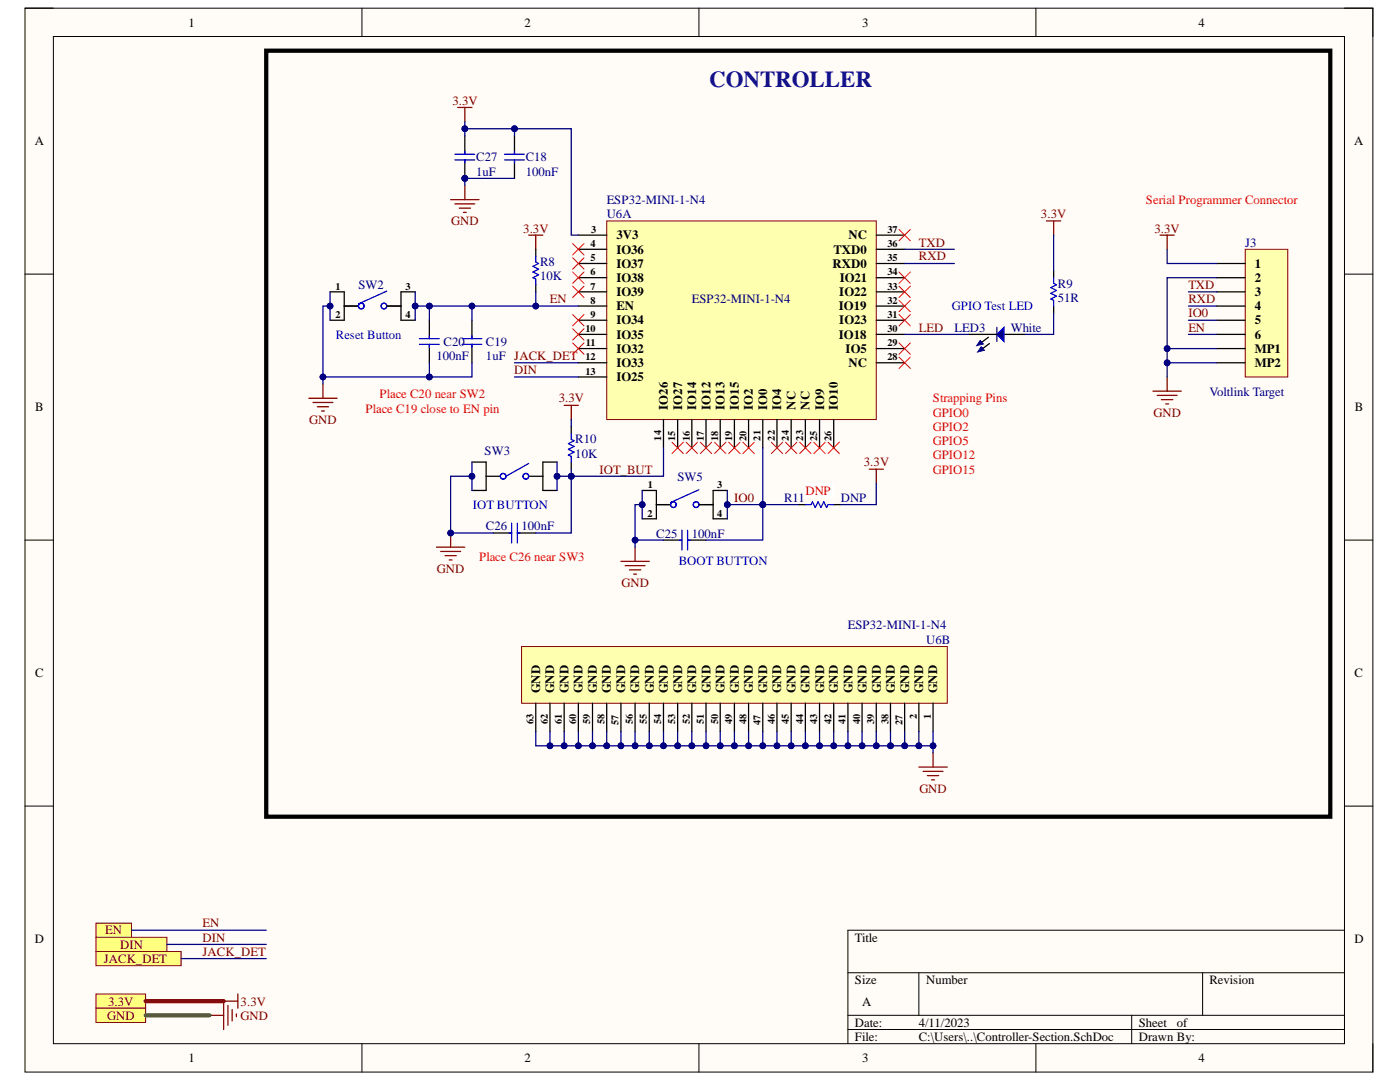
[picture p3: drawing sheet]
<svg xmlns="http://www.w3.org/2000/svg" width="279mm" height="216mm" viewBox="0 0 279 216" stroke-linecap="round" stroke-linejoin="round" font-family="sans-serif">
<defs><g id="words">
<text font-size="4.6" fill="#0b0b8e" x="141.5" y="17.3">CONTROLLER</text>
<g font-size="2.5">
<text x="37.6" y="5.3">1</text>
<text x="104.7" y="5.3">2</text>
<text x="172.1" y="5.3">3</text>
<text x="239.2" y="5.3">4</text>
<text x="6.9" y="29">A</text>
<text x="270.2" y="29">A</text>
<text x="123" y="47.7">3V3</text>
<text x="169.4" y="47.7">NC</text>
<text x="123" y="50.6">IO36</text>
<text x="123" y="53.4">IO37</text>
<text x="166.1" y="53.4">RXD0</text>
<text x="166.3" y="50.6">TXD0</text>
<text x="250.4" y="53.4">1</text>
<text x="123" y="56.3">IO38</text>
<text x="123" y="59.1">IO39</text>
<text x="167.5" y="59.1">IO22</text>
<text x="167.6" y="56.3">IO21</text>
<text x="250.4" y="56.3">2</text>
<text x="250.4" y="59.1">3</text>
<text x="123" y="61.9">EN</text>
<text x="123" y="64.7">IO34</text>
<text x="167.4" y="61.9">IO19</text>
<text x="167.5" y="64.7">IO23</text>
<text x="250.4" y="61.9">4</text>
<text x="250.4" y="64.7">5</text>
<text x="123" y="70.4">IO32</text>
<text x="123" y="67.6">IO35</text>
<text x="167.4" y="67.6">IO18</text>
<text x="168.8" y="70.4">IO5</text>
<text x="250.4" y="67.6">6</text>
<text x="250.4" y="70.4">MP1</text>
<text x="123" y="73.3">IO33</text>
<text x="123" y="76.1">IO25</text>
<text x="169.4" y="73.3">NC</text>
<text x="250.4" y="73.3">MP2</text>
<text x="7" y="82.1">B</text>
<text x="133.3" y="81.7" transform="rotate(-90 133.3 81.7)">IO26</text>
<text x="136.1" y="81.7" transform="rotate(-90 136.1 81.7)">IO27</text>
<text x="138.9" y="81.7" transform="rotate(-90 138.9 81.7)">IO14</text>
<text x="141.8" y="81.7" transform="rotate(-90 141.8 81.7)">IO12</text>
<text x="144.6" y="81.7" transform="rotate(-90 144.6 81.7)">IO13</text>
<text x="147.5" y="81.7" transform="rotate(-90 147.5 81.7)">IO15</text>
<text x="150.2" y="81.7" transform="rotate(-90 150.2 81.7)">IO2</text>
<text x="153.1" y="81.7" transform="rotate(-90 153.1 81.7)">IO0</text>
<text x="155.9" y="81.7" transform="rotate(-90 155.9 81.7)">IO4</text>
<text x="158.8" y="81.7" transform="rotate(-90 158.8 81.7)">NC</text>
<text x="161.6" y="81.7" transform="rotate(-90 161.6 81.7)">NC</text>
<text x="164.4" y="81.7" transform="rotate(-90 164.4 81.7)">IO9</text>
<text x="167.2" y="81.7" transform="rotate(-90 167.2 81.7)">IO10</text>
<text x="270.4" y="82.1">B</text>
<text x="7" y="135.1">C</text>
<text x="270.3" y="135.1">C</text>
<text x="107.8" y="138.4" transform="rotate(-90 107.8 138.4)">GND</text>
<text x="110.6" y="138.4" transform="rotate(-90 110.6 138.4)">GND</text>
<text x="113.5" y="138.4" transform="rotate(-90 113.5 138.4)">GND</text>
<text x="116.3" y="138.4" transform="rotate(-90 116.3 138.4)">GND</text>
<text x="119.1" y="138.4" transform="rotate(-90 119.1 138.4)">GND</text>
<text x="121.9" y="138.4" transform="rotate(-90 121.9 138.4)">GND</text>
<text x="124.8" y="138.4" transform="rotate(-90 124.8 138.4)">GND</text>
<text x="127.6" y="138.4" transform="rotate(-90 127.6 138.4)">GND</text>
<text x="130.5" y="138.4" transform="rotate(-90 130.5 138.4)">GND</text>
<text x="133.3" y="138.4" transform="rotate(-90 133.3 138.4)">GND</text>
<text x="136.1" y="138.4" transform="rotate(-90 136.1 138.4)">GND</text>
<text x="138.9" y="138.4" transform="rotate(-90 138.9 138.4)">GND</text>
<text x="141.8" y="138.4" transform="rotate(-90 141.8 138.4)">GND</text>
<text x="144.6" y="138.4" transform="rotate(-90 144.6 138.4)">GND</text>
<text x="147.5" y="138.4" transform="rotate(-90 147.5 138.4)">GND</text>
<text x="150.2" y="138.4" transform="rotate(-90 150.2 138.4)">GND</text>
<text x="153.1" y="138.4" transform="rotate(-90 153.1 138.4)">GND</text>
<text x="155.9" y="138.4" transform="rotate(-90 155.9 138.4)">GND</text>
<text x="158.8" y="138.4" transform="rotate(-90 158.8 138.4)">GND</text>
<text x="161.6" y="138.4" transform="rotate(-90 161.6 138.4)">GND</text>
<text x="164.4" y="138.4" transform="rotate(-90 164.4 138.4)">GND</text>
<text x="167.2" y="138.4" transform="rotate(-90 167.2 138.4)">GND</text>
<text x="170.1" y="138.4" transform="rotate(-90 170.1 138.4)">GND</text>
<text x="172.9" y="138.4" transform="rotate(-90 172.9 138.4)">GND</text>
<text x="175.8" y="138.4" transform="rotate(-90 175.8 138.4)">GND</text>
<text x="178.6" y="138.4" transform="rotate(-90 178.6 138.4)">GND</text>
<text x="181.4" y="138.4" transform="rotate(-90 181.4 138.4)">GND</text>
<text x="184.2" y="138.4" transform="rotate(-90 184.2 138.4)">GND</text>
<text x="187" y="138.4" transform="rotate(-90 187 138.4)">GND</text>
<text x="6.9" y="188.2">D</text>
<text x="170.6" y="187.9">Title</text>
<text x="270.3" y="188.2">D</text>
<text x="170.6" y="196.3">Size</text>
<text x="184.8" y="196.3">Number</text>
<text x="241.4" y="196.3">Revision</text>
<text x="172.1" y="200.6">A</text>
<text x="170.6" y="204.9">Date:</text>
<text x="170.6" y="207.7">File:</text>
<text x="183.4" y="204.9">4/11/2023</text>
<text x="183.4" y="207.7">C:\Users\..\Controller-Section.SchDoc</text>
<text x="227.3" y="204.9">Sheet</text>
<text x="227.3" y="207.7">Drawn By:</text>
<text x="234.9" y="204.9">of</text>
<text x="37.6" y="212">1</text>
<text x="104.7" y="212">2</text>
<text x="172.1" y="212">3</text>
<text x="239.2" y="212">4</text>
</g>
<g font-size="2.5" fill="#800000">
<text x="90.3" y="20.9">3.3V</text>
<text x="90" y="45">GND</text>
<text x="104.4" y="46.4">3.3V</text>
<text x="207.7" y="43.5">3.3V</text>
<text x="230.4" y="46.4">3.3V</text>
<text x="183.4" y="49.2">TXD</text>
<text x="183.4" y="52">RXD</text>
<text x="237.2" y="57.6">TXD</text>
<text x="109.7" y="60.5">EN</text>
<text x="237.2" y="60.5">RXD</text>
<text x="237.2" y="63.3">IO0</text>
<text x="183.4" y="66.2">LED</text>
<text x="237.2" y="66.2">EN</text>
<text x="102.6" y="74.6">DIN</text>
<text x="111.5" y="80.3">3.3V</text>
<text x="230.2" y="83.2">GND</text>
<text x="61.7" y="84.6">GND</text>
<text x="119.6" y="94.5">IOT_BUT</text>
<text x="172.4" y="93.1">3.3V</text>
<text x="146.5" y="100.2">IO0</text>
<text x="87.2" y="114.3">GND</text>
<text x="124" y="117.1">GND</text>
<text x="183.5" y="158.1">GND</text>
<text x="40.4" y="185">EN</text>
<text x="21" y="186.4">EN</text>
<text x="24" y="189.3">DIN</text>
<text x="40.4" y="190.7">JACK_DET</text>
<text x="40.4" y="187.9">DIN</text>
<text x="20.7" y="192.1">JACK_DET</text>
<text x="21.4" y="203.4">GND</text>
<text x="21.6" y="200.6">3.3V</text>
<text x="48" y="200.6">3.3V</text>
<text x="48" y="203.4">GND</text>
</g>
<g font-size="2.5" fill="#000080">
<text x="95" y="32.2">C27</text>
<text x="95" y="35.1">1uF</text>
<text x="104.9" y="32.2">C18</text>
<text x="104.9" y="35.1">100nF</text>
<text x="121.1" y="40.7">ESP32-MINI-1-N4</text>
<text x="121.1" y="43.5">U6A</text>
<text x="107.8" y="53.2">R8</text>
<text x="248.5" y="49.2">J3</text>
<text x="71.5" y="57.6">SW2</text>
<text x="107.8" y="55.9">10K</text>
<text x="211.1" y="57.4">R9</text>
<text x="138.1" y="60.5">ESP32-MINI-1-N4</text>
<text x="211.1" y="60.3">51R</text>
<text x="87.1" y="71.8">100nF</text>
<text x="88.5" y="69">C20</text>
<text x="97" y="69">C19</text>
<text x="97" y="71.8">1uF JACK_DET</text>
<text x="190.5" y="66.2">LED3</text>
<text x="201.7" y="66.2">White</text>
<text x="241.4" y="78.9">Voltlink Target</text>
<text x="114.8" y="88.5">R10</text>
<text x="96.7" y="90.8">SW3</text>
<text x="114.8" y="91.4">10K</text>
<text x="135.2" y="95.9">SW5</text>
<text x="156.5" y="100.2">R11</text>
<text x="167.8" y="100.2">DNP</text>
<text x="97" y="105.8">C26</text>
<text x="104.1" y="105.8">100nF</text>
<text x="131" y="107.3">C25</text>
<text x="138.1" y="107.3">100nF</text>
<text x="169.2" y="125.6">ESP32-MINI-1-N4</text>
<text x="184.8" y="128.5">U6B</text>
</g>
<g font-size="2.5" fill="#f00">
<text x="228.7" y="40.7">Serial Programmer Connector</text>
<text x="73" y="82.3">Place C19 close to EN pin</text>
<text x="75.8" y="79.4">Place C20 near SW2</text>
<text x="186.2" y="80.3">Strapping Pins</text>
<text x="186.2" y="83.2">GPIO0</text>
<text x="186.2" y="86">GPIO2</text>
<text x="186.2" y="88.8">GPIO5</text>
<text x="186.2" y="91.6">GPIO12</text>
<text x="186.2" y="94.5">GPIO15</text>
<text x="160.7" y="98.7">DNP</text>
<text x="95.6" y="112">Place C26 near SW3</text>
</g>
<g font-size="2.5" fill="#00f">
<text x="190" y="61.9">GPIO Test LED</text>
<text x="67" y="67.6">Reset Button</text>
<text x="94.4" y="101.6">IOT BUTTON</text>
<text x="135.4" y="112.8">BOOT BUTTON</text>
</g>
<g font-size="2">
<text x="117.9" y="46.5">3</text>
<text x="177.1" y="46.5">37</text>
<text x="117.9" y="49.3">4</text>
<text x="117.9" y="52.1">5</text>
<text x="177.1" y="52.1">35</text>
<text x="177.1" y="49.3">36</text>
<text x="67" y="57.8">1</text>
<text x="80.9" y="57.8">3</text>
<text x="117.9" y="54.9">6</text>
<text x="117.9" y="57.8">7</text>
<text x="177.1" y="57.8">33</text>
<text x="177.1" y="54.9">34</text>
<text x="67" y="63.5">2</text>
<text x="80.9" y="63.5">4</text>
<text x="117.9" y="60.6">8</text>
<text x="117.9" y="63.5">9</text>
<text x="177.1" y="63.5">31</text>
<text x="177.1" y="60.6">32</text>
<text x="116.8" y="71.9">12</text>
<text x="116.8" y="66.3">10</text>
<text x="116.9" y="69.1">11</text>
<text x="177.1" y="71.9">28</text>
<text x="177.1" y="69.1">29</text>
<text x="177.1" y="66.3">30</text>
<text x="116.8" y="74.8">13</text>
<text x="132" y="87.9" transform="rotate(-90 132 87.9)">14</text>
<text x="134.8" y="88" transform="rotate(-90 134.8 88)">15</text>
<text x="137.6" y="88" transform="rotate(-90 137.6 88)">16</text>
<text x="140.4" y="88" transform="rotate(-90 140.4 88)">17</text>
<text x="143.3" y="88" transform="rotate(-90 143.3 88)">18</text>
<text x="146.1" y="88" transform="rotate(-90 146.1 88)">19</text>
<text x="149" y="88" transform="rotate(-90 149 88)">20</text>
<text x="151.8" y="87.9" transform="rotate(-90 151.8 87.9)">21</text>
<text x="154.6" y="87.9" transform="rotate(-90 154.6 87.9)">22</text>
<text x="157.4" y="87.9" transform="rotate(-90 157.4 87.9)">24</text>
<text x="160.3" y="87.9" transform="rotate(-90 160.3 87.9)">23</text>
<text x="163.1" y="88" transform="rotate(-90 163.1 88)">25</text>
<text x="166" y="88" transform="rotate(-90 166 88)">26</text>
<text x="129.3" y="97.4">1</text>
<text x="143.1" y="97.4">3</text>
<text x="129.2" y="103.1">2</text>
<text x="143.1" y="103.1">4</text>
<text x="183" y="143.5" transform="rotate(-90 183 143.5)">2</text>
<text x="185.8" y="143.4" transform="rotate(-90 185.8 143.4)">1</text>
<text x="106.4" y="144.5" transform="rotate(-90 106.4 144.5)">63</text>
<text x="109.3" y="144.5" transform="rotate(-90 109.3 144.5)">62</text>
<text x="112.1" y="144.4" transform="rotate(-90 112.1 144.4)">61</text>
<text x="115" y="144.5" transform="rotate(-90 115 144.5)">60</text>
<text x="117.8" y="144.5" transform="rotate(-90 117.8 144.5)">59</text>
<text x="120.7" y="144.5" transform="rotate(-90 120.7 144.5)">58</text>
<text x="123.4" y="144.6" transform="rotate(-90 123.4 144.6)">57</text>
<text x="126.3" y="144.5" transform="rotate(-90 126.3 144.5)">56</text>
<text x="129.1" y="144.5" transform="rotate(-90 129.1 144.5)">55</text>
<text x="132" y="144.5" transform="rotate(-90 132 144.5)">54</text>
<text x="134.8" y="144.5" transform="rotate(-90 134.8 144.5)">53</text>
<text x="137.6" y="144.5" transform="rotate(-90 137.6 144.5)">52</text>
<text x="140.4" y="144.4" transform="rotate(-90 140.4 144.4)">51</text>
<text x="143.3" y="144.5" transform="rotate(-90 143.3 144.5)">50</text>
<text x="146.1" y="144.5" transform="rotate(-90 146.1 144.5)">49</text>
<text x="149" y="144.5" transform="rotate(-90 149 144.5)">48</text>
<text x="151.8" y="144.6" transform="rotate(-90 151.8 144.6)">47</text>
<text x="154.6" y="144.5" transform="rotate(-90 154.6 144.5)">46</text>
<text x="157.4" y="144.5" transform="rotate(-90 157.4 144.5)">45</text>
<text x="160.3" y="144.5" transform="rotate(-90 160.3 144.5)">44</text>
<text x="163.1" y="144.5" transform="rotate(-90 163.1 144.5)">43</text>
<text x="166" y="144.5" transform="rotate(-90 166 144.5)">42</text>
<text x="168.8" y="144.4" transform="rotate(-90 168.8 144.4)">41</text>
<text x="171.6" y="144.5" transform="rotate(-90 171.6 144.5)">40</text>
<text x="174.4" y="144.5" transform="rotate(-90 174.4 144.5)">39</text>
<text x="177.3" y="144.5" transform="rotate(-90 177.3 144.5)">38</text>
<text x="180.1" y="144.6" transform="rotate(-90 180.1 144.6)">27</text>
</g>
</g></defs>
<path d="M5 1.6h269v212.3h-269z" fill-rule="evenodd" fill="#fffcf8"/>
<path d="M5 1.6h269v212.3h-269z" fill="none" stroke="#000" stroke-width=".2"/>
<path d="M10.7 7.3h257.6v201h-257.6z" fill-rule="evenodd" fill="#fffcf8"/>
<g fill="none" stroke="#000" stroke-width=".2">
<path d="M5 1.6h5.7M10.7 7.3h257.6v201h-257.6zM72.2 1.6v5.7M139.5 1.6v5.7M206.7 1.6v5.7M268.3 1.6h5.7v5.7M5 54.7h5.7M268.3 54.7h5.7M5 107.8h5.7M268.3 107.8h5.7M5 160.8h5.7M268.3 160.9h5.7"/>
<path d="M169.2 194.1h99.1M183.4 194.1v8.5M240 194.1v8.5M268.3 185.6h-99.1v22.7M72.2 208.3v5.6M139.5 208.3v5.6M169.2 202.6h99.1M169.2 205.4h99.1M206.7 208.3v5.6M225.9 202.6v5.7M274 208.3v5.6"/>
</g>
<path d="M183.4 153.1h5.6M184.2 153.9h4M185.1 154.8h2.2M185.9 155.6h.6M186.2 150.2v2.9" fill="none" stroke="#800000" stroke-width=".25"/>
<path d="M121.1 44.1h53.8v39.6h-53.8z" fill-rule="evenodd" fill="#ffffb0"/>
<path d="M121.1 44.1h53.8v39.6h-53.8z" fill="none" stroke="#800000" stroke-width=".2"/>
<g fill="none" stroke="#000" stroke-width=".25">
<path d="M115.4 46.9h5.7M115.4 49.7h5.7M115.4 58.2h5.7M115.4 52.6h5.7M115.4 55.4h5.7M174.9 46.9h5.6M174.9 49.7h5.6M174.9 58.2h5.6M174.9 55.4h5.6M174.9 52.6h5.6M115.4 61.1h5.7M115.4 63.9h5.7"/>
<path d="M115.4 69.6h5.7M115.4 72.4h5.7M115.4 75.2h5.7M115.4 66.7h5.7M174.9 61.1h5.6M174.9 63.9h5.6M174.9 69.6h5.6M174.9 72.4h5.6M174.9 66.7h5.6M132.4 83.7v5.7M135.2 83.7v5.7M138.1 83.7v5.7"/>
<path d="M140.9 83.7v5.7M143.7 83.7v5.7M146.6 83.7v5.7M149.4 83.7v5.7M152.2 83.7v5.7M155.1 83.7v5.7M157.9 83.7v5.7M160.7 83.7v5.7M163.6 83.7v5.7M166.4 83.7v5.7"/>
</g>
<path d="M104.1 129h84.9v11.3h-84.9z" fill-rule="evenodd" fill="#ffffb0"/>
<path d="M104.1 129h84.9v11.3h-84.9z" fill="none" stroke="#800000" stroke-width=".2"/>
<g fill="none" stroke="#000" stroke-width=".25">
<path d="M106.9 140.3v5.7M109.8 140.3v5.7M112.6 140.3v5.7M115.4 140.3v5.7M118.2 140.3v5.7M121.1 140.3v5.7M123.9 140.3v5.7M126.7 140.3v5.7M129.6 140.3v5.7M132.4 140.3v5.7M135.2 140.3v5.7M138.1 140.3v5.7"/>
<path d="M140.9 140.3v5.7M143.7 140.3v5.7M146.6 140.3v5.7M149.4 140.3v5.7M152.2 140.3v5.7M155.1 140.3v5.7M157.9 140.3v5.7M160.7 140.3v5.7M163.6 140.3v5.7M166.4 140.3v5.7M169.2 140.3v5.7M172 140.3v5.7"/>
<path d="M174.9 140.3v5.7M177.7 140.3v5.7M180.5 140.3v5.7M183.4 140.3v5.7M186.2 140.3v5.7"/>
</g>
<path d="M44.6 199.8h2.9M47.5 198.3v2.9" fill="none" stroke="#800000" stroke-width=".25"/>
<path d="M19.2 198.3h9.9v2.9h-9.9z" fill-rule="evenodd" fill="#ffff80"/>
<path d="M19.2 198.3h9.9v2.9h-9.9z" fill="none" stroke="#800000" stroke-width=".2"/>
<path d="M44.6 199.8v5.6M41.8 202.6h2.8M45.5 200.6v4M46.3 201.5v2.2M47.2 202.3v.6" fill="none" stroke="#800000" stroke-width=".25"/>
<path d="M19.2 201.2h9.9v2.8h-9.9z" fill-rule="evenodd" fill="#ffff80"/>
<path d="M19.2 201.2h9.9v2.8h-9.9z" fill="none" stroke="#800000" stroke-width=".2"/>
<path d="M89.9 39.8h5.7M91.4 21.4h2.8M92.8 21.4v2.9M92.8 37v2.8M90.8 40.7h3.9M91.6 41.5h2.3M92.5 42.4h.6M231.5 46.9h2.8M232.9 46.9v2.8" fill="none" stroke="#800000" stroke-width=".25"/>
<path d="M102.7 27.1v3.7M102.7 31.9v3.7" fill="none" stroke="#000" stroke-width=".25"/>
<path d="M100.7 30.8h4M100.7 31.9h4M102.7 30.2v.6M102.7 31.9v.6" fill="none" stroke="#00f" stroke-width=".25"/>
<path d="M179.4 45.8l2.3 2.2M181.7 45.8l-2.3 2.2M179.4 68.4l2.3 2.3M179.4 71.3l2.3 2.2M181.7 68.4l-2.3 2.3M181.7 71.3l-2.3 2.2M139.8 88.2l2.2 2.3M142 88.2l-2.2 2.3M145.4 88.2l2.3 2.3M147.7 88.2l-2.3 2.3" fill="none" stroke="#f00" stroke-width=".2"/>
<path d="M248.5 49.7h8.5v25.5h-8.5z" fill-rule="evenodd" fill="#ffffb0"/>
<path d="M248.5 49.7h8.5v25.5h-8.5z" fill="none" stroke="#800000" stroke-width=".2"/>
<path d="M242.8 52.6h5.7M242.8 55.4h5.7M242.8 58.2h5.7M85.7 63.9v3.7M85.7 68.7v3.7M94.2 63.9v3.7M94.2 68.7v3.7M242.8 61.1h5.7M242.8 63.9h5.7M242.8 66.7h5.7M242.8 69.6h5.7M242.8 72.4h5.7" fill="none" stroke="#000" stroke-width=".25"/>
<path d="M105.5 46.9h2.8M106.9 46.9v2.8M230.1 78.1h5.7M230.9 78.9h4M231.8 79.8h2.3M232.9 75.2v2.9M232.7 80.6h.5" fill="none" stroke="#800000" stroke-width=".25"/>
<g fill="none" stroke="#f00" stroke-width=".2">
<path d="M179.4 54.3l2.3 2.2M179.4 57.1l2.3 2.3M179.4 59.9l2.3 2.3M181.7 54.3l-2.3 2.2M181.7 57.1l-2.3 2.3M181.7 59.9l-2.3 2.3M179.4 62.8l2.3 2.2M181.7 62.8l-2.3 2.2M153.9 88.2l2.3 2.3M156.2 88.2l-2.3 2.3M156.8 88.2l2.2 2.3M159 88.2l-2.2 2.3"/>
<path d="M159.6 88.2l2.3 2.3M161.9 88.2l-2.3 2.3M162.4 88.2l2.3 2.3M164.7 88.2l-2.3 2.3M165.3 88.2l2.2 2.3M167.5 88.2l-2.2 2.3"/>
</g>
<path d="M83.7 68.7h4M83.7 67.6h4M85.7 67v.6M85.7 68.7v.6M92.2 68.7h4M92.2 67.6h4M94.2 67v.6M94.2 68.7v.6" fill="none" stroke="#00f" stroke-width=".25"/>
<path d="M160.7 96.5h5.7v2.8h-5.7z" fill-rule="evenodd" fill="#fff"/>
<path d="M160.7 96.5h5.7v2.8h-5.7z" fill="none" stroke="#fff" stroke-width=".2"/>
<path d="M87.1 109.2h5.7M88 110h3.9M88.8 110.9h2.3M89.7 111.7h.5M89.9 106.4v2.8" fill="none" stroke="#800000" stroke-width=".25"/>
<circle cx="89.9" cy="106.4" r=".57" fill="#000080"/>
<circle cx="89.9" cy="106.4" r=".57" fill="none" stroke="#000080" stroke-width=".2"/>
<path d="M193.3 66.7h2.8M200.4 66.7h4.2M98.4 106.4h3.7M103.2 106.4h3.7M132.4 107.8h3.7M137.2 107.8h3.7" fill="none" stroke="#000" stroke-width=".25"/>
<path d="M101.5 106.4h.6M102.1 104.4v3.9M103.2 104.4v3.9M103.2 106.4h.6M135.5 107.8h.6M136.1 105.8v4M137.2 105.8v4M137.2 107.8h.6" fill="none" stroke="#00f" stroke-width=".25"/>
<path d="M198.9 66.7l1.5-1.4v2.8z" fill="#0c0087"/>
<path d="M198.9 66.7l1.5-1.4v2.8z" fill="none" stroke="#00f" stroke-width=".25"/>
<path d="M198.9 65.3v2.8" fill="none" stroke="#11037f" stroke-width=".25"/>
<path d="M196.1 66.7h2.8M197.5 68.6l-1.4 1" fill="none" stroke="#000" stroke-width=".25"/>
<path d="M195.8 69.2l.7 .7-1.4 .3 .7-1 .3 .4z" fill-rule="evenodd" fill="#0c0087"/>
<path d="M195.8 69.2l.7 .7-1.4 .3 .7-1 .3 .4z" fill="none" stroke="#0c0087" stroke-width=".2"/>
<path d="M197.3 67.3l-1.4 1" fill="none" stroke="#000" stroke-width=".25"/>
<path d="M195.6 68l.7 .6-1.4 .4 .7-1 .3 .3z" fill-rule="evenodd" fill="#0c0087"/>
<path d="M195.6 68l.7 .6-1.4 .4 .7-1 .3 .3z" fill="none" stroke="#0c0087" stroke-width=".2"/>
<path d="M19.2 189.9h16.9v2.8h-16.9z" fill-rule="evenodd" fill="#ffff80"/>
<path d="M19.2 189.9h16.9v2.8h-16.9z" fill="none" stroke="#800000" stroke-width=".2"/>
<path d="M19.2 187h14.1v2.9h-14.1z" fill-rule="evenodd" fill="#ffff80"/>
<path d="M19.2 187h14.1v2.9h-14.1z" fill="none" stroke="#800000" stroke-width=".2"/>
<circle cx="92.8" cy="35.6" r=".57" fill="#000080"/>
<circle cx="92.8" cy="35.6" r=".57" fill="none" stroke="#000080" stroke-width=".2"/>
<path d="M92.8 31.9v3.7" fill="none" stroke="#000" stroke-width=".25"/>
<circle cx="92.8" cy="35.6" r=".57" fill="#000080"/>
<circle cx="92.8" cy="35.6" r=".57" fill="none" stroke="#000080" stroke-width=".2"/>
<g fill="none" stroke="#000" stroke-width=".25">
<path d="M92.8 27.1v3.7M65.9 58.2h2.8v5.7h-2.8M82.9 58.2h-2.9v5.7h2.9M106.9 49.7v1.5M106.9 56.8v1.4M210.3 54v1.4M68.7 61.1h2.8M77.2 61.1h2.8M210.3 61.1v1.4M94.2 92.2h2.8v5.7h-2.8M97 95h2.8M105.5 95h2.8"/>
<path d="M111.2 92.2h-2.9v5.7h2.9M114 85.1v1.4M114 92.2v1.4M128.2 97.9h2.8v5.6h-2.8M145.2 97.9h-2.9v5.6h2.9M131 100.7h2.8M139.5 100.7h2.8M159.3 100.7h1.4M166.4 100.7h1.4"/>
</g>
<g fill="none" stroke="#00f" stroke-width=".25">
<path d="M90.8 30.8h3.9M90.8 31.9h3.9M92.8 30.2v.6M92.8 31.9v.6M77.2 58.1l-5.7 2.5M106.9 51.2v1.1l.6 .3-1.1 .5 1.1 .6-1.1 .6 1.1 .5-1.1 .6 .5 .3v1.1M210.3 55.4v1.1l.5 .3-1.1 .6 1.1 .6-1.1 .5 1.1 .6-1.1 .6 .6 .2v1.2M105.5 92.5l-4.5 2.5M114 86.5v1.2l.6 .3-1.2 .5 1.2 .6-1.2 .6 1.2 .5-1.2 .6 .6 .3v1.1M139.5 97.7l-5.7 2.6M160.7 100.7h1.2l.2-.6 .6 1.2 .6-1.2 .5 1.2 .6-1.2 .6 1.2 .3-.6h1.1"/>
<circle cx="72.1" cy="61.1" r=".57"/>
<circle cx="76.6" cy="61.1" r=".57"/>
<circle cx="100.4" cy="95" r=".57"/>
<circle cx="104.9" cy="95" r=".57"/>
<circle cx="134.4" cy="100.7" r=".57"/>
<circle cx="138.9" cy="100.7" r=".57"/>
</g>
<g fill="none" stroke="#f00" stroke-width=".2">
<path d="M114.3 48.6l2.3 2.3M114.3 51.4l2.3 2.3M114.3 54.3l2.3 2.2M114.3 57.1l2.3 2.3M116.6 48.6l-2.3 2.3M116.6 51.4l-2.3 2.3M116.6 54.3l-2.3 2.2M116.6 57.1l-2.3 2.3M114.3 65.6l2.3 2.3M114.3 68.4l2.3 2.3M114.3 62.8l2.3 2.2M116.6 62.8l-2.3 2.2"/>
<path d="M116.6 65.6l-2.3 2.3M116.6 68.4l-2.3 2.3M134.1 88.2l2.3 2.3M136.4 88.2l-2.3 2.3M136.9 88.2l2.3 2.3M139.2 88.2l-2.3 2.3M142.6 88.2l2.3 2.3M144.9 88.2l-2.3 2.3M148.3 88.2l2.2 2.3M150.5 88.2l-2.2 2.3"/>
</g>
<g fill="none" stroke="#800000" stroke-width=".25">
<path d="M208.9 44.1h2.8M210.3 44.1v2.8M61.6 79.5h5.7M64.5 76.6v2.9M62.5 80.3h3.9M63.3 81.2h2.3M64.2 82h.5M112.6 80.9h2.8M114 80.9v2.8M173.5 93.6h2.8M174.9 93.6v2.9M123.9 112h5.7"/>
<path d="M124.8 112.9h3.9M125.6 113.7h2.3M126.5 114.6h.5M126.7 109.2v2.8"/>
</g>
<path d="M53.1 10.1h212.4v152.9h-212.4z" fill="none" stroke="#000" stroke-width=".85"/>
<path d="M19.2 184.2h7v2.8h-7z" fill-rule="evenodd" fill="#ffff80"/>
<path d="M19.2 184.2h7v2.8h-7z" fill="none" stroke="#800000" stroke-width=".2"/>
<path d="M29.1 199.8h15.5" fill="none" stroke="#980000" stroke-width=".85"/>
<path d="M29.1 202.6h12.7" fill="none" stroke="#38761d" stroke-width=".85"/>
<path d="M102.7 27.1v-1.4h11.3v21.2h1.4" fill="none" stroke="#000080" stroke-width=".25"/>
<circle cx="102.7" cy="25.7" r=".57" fill="#000080"/>
<circle cx="102.7" cy="25.7" r=".57" fill="none" stroke="#000080" stroke-width=".2"/>
<path d="M102.7 25.7h-9.9v1.4M180.5 49.7h10M180.5 52.6h10M237.2 58.2h5.6M102.7 72.4h12.7M237.2 61.1h5.6M237.2 63.9h5.6M237.2 66.7h5.6M33.3 188.4h19.8M36.1 191.3h17" fill="none" stroke="#000080" stroke-width=".25"/>
<circle cx="102.7" cy="25.7" r=".57" fill="#000080"/>
<circle cx="102.7" cy="25.7" r=".57" fill="none" stroke="#000080" stroke-width=".2"/>
<circle cx="92.8" cy="25.7" r=".57" fill="#000080"/>
<circle cx="92.8" cy="25.7" r=".57" fill="none" stroke="#000080" stroke-width=".2"/>
<path d="M92.8 24.3v1.4" fill="none" stroke="#000080" stroke-width=".25"/>
<circle cx="92.8" cy="25.7" r=".57" fill="#000080"/>
<circle cx="92.8" cy="25.7" r=".57" fill="none" stroke="#000080" stroke-width=".2"/>
<path d="M102.7 35.6h-9.9v1.4" fill="none" stroke="#000080" stroke-width=".25"/>
<circle cx="92.8" cy="35.6" r=".57" fill="#000080"/>
<circle cx="92.8" cy="35.6" r=".57" fill="none" stroke="#000080" stroke-width=".2"/>
<path d="M106.9 58.2v2.9h8.5M210.3 46.9v7.1M102.7 75.2h12.7M180.5 66.7h12.8M210.3 62.5v4.2h-5.7" fill="none" stroke="#000080" stroke-width=".25"/>
<circle cx="106.9" cy="61.1" r=".57" fill="#000080"/>
<circle cx="106.9" cy="61.1" r=".57" fill="none" stroke="#000080" stroke-width=".2"/>
<path d="M132.4 89.4v5.6h-18.4v-1.4" fill="none" stroke="#000080" stroke-width=".25"/>
<circle cx="114" cy="95" r=".57" fill="#000080"/>
<circle cx="114" cy="95" r=".57" fill="none" stroke="#000080" stroke-width=".2"/>
<path d="M114 95v11.4h-7.1M114 83.7v1.4" fill="none" stroke="#000080" stroke-width=".25"/>
<circle cx="114" cy="95" r=".57" fill="#000080"/>
<circle cx="114" cy="95" r=".57" fill="none" stroke="#000080" stroke-width=".2"/>
<path d="M109.8 146v2.8" fill="none" stroke="#000080" stroke-width=".25"/>
<circle cx="109.8" cy="148.8" r=".57" fill="#000080"/>
<circle cx="109.8" cy="148.8" r=".57" fill="none" stroke="#000080" stroke-width=".2"/>
<path d="M112.6 146v2.8" fill="none" stroke="#000080" stroke-width=".25"/>
<circle cx="112.6" cy="148.8" r=".57" fill="#000080"/>
<circle cx="112.6" cy="148.8" r=".57" fill="none" stroke="#000080" stroke-width=".2"/>
<path d="M115.4 146v2.8" fill="none" stroke="#000080" stroke-width=".25"/>
<circle cx="115.4" cy="148.8" r=".57" fill="#000080"/>
<circle cx="115.4" cy="148.8" r=".57" fill="none" stroke="#000080" stroke-width=".2"/>
<path d="M118.2 146v2.8" fill="none" stroke="#000080" stroke-width=".25"/>
<circle cx="118.2" cy="148.8" r=".57" fill="#000080"/>
<circle cx="118.2" cy="148.8" r=".57" fill="none" stroke="#000080" stroke-width=".2"/>
<path d="M121.1 146v2.8" fill="none" stroke="#000080" stroke-width=".25"/>
<circle cx="121.1" cy="148.8" r=".57" fill="#000080"/>
<circle cx="121.1" cy="148.8" r=".57" fill="none" stroke="#000080" stroke-width=".2"/>
<path d="M123.9 146v2.8" fill="none" stroke="#000080" stroke-width=".25"/>
<circle cx="123.9" cy="148.8" r=".57" fill="#000080"/>
<circle cx="123.9" cy="148.8" r=".57" fill="none" stroke="#000080" stroke-width=".2"/>
<path d="M126.7 146v2.8" fill="none" stroke="#000080" stroke-width=".25"/>
<circle cx="126.7" cy="148.8" r=".57" fill="#000080"/>
<circle cx="126.7" cy="148.8" r=".57" fill="none" stroke="#000080" stroke-width=".2"/>
<path d="M129.6 146v2.8" fill="none" stroke="#000080" stroke-width=".25"/>
<circle cx="129.6" cy="148.8" r=".57" fill="#000080"/>
<circle cx="129.6" cy="148.8" r=".57" fill="none" stroke="#000080" stroke-width=".2"/>
<path d="M132.4 146v2.8" fill="none" stroke="#000080" stroke-width=".25"/>
<circle cx="132.4" cy="148.8" r=".57" fill="#000080"/>
<circle cx="132.4" cy="148.8" r=".57" fill="none" stroke="#000080" stroke-width=".2"/>
<path d="M135.2 146v2.8" fill="none" stroke="#000080" stroke-width=".25"/>
<circle cx="135.2" cy="148.8" r=".57" fill="#000080"/>
<circle cx="135.2" cy="148.8" r=".57" fill="none" stroke="#000080" stroke-width=".2"/>
<path d="M138.1 146v2.8" fill="none" stroke="#000080" stroke-width=".25"/>
<circle cx="138.1" cy="148.8" r=".57" fill="#000080"/>
<circle cx="138.1" cy="148.8" r=".57" fill="none" stroke="#000080" stroke-width=".2"/>
<path d="M140.9 146v2.8" fill="none" stroke="#000080" stroke-width=".25"/>
<circle cx="140.9" cy="148.8" r=".57" fill="#000080"/>
<circle cx="140.9" cy="148.8" r=".57" fill="none" stroke="#000080" stroke-width=".2"/>
<path d="M143.7 146v2.8" fill="none" stroke="#000080" stroke-width=".25"/>
<circle cx="143.7" cy="148.8" r=".57" fill="#000080"/>
<circle cx="143.7" cy="148.8" r=".57" fill="none" stroke="#000080" stroke-width=".2"/>
<path d="M146.6 146v2.8" fill="none" stroke="#000080" stroke-width=".25"/>
<circle cx="146.6" cy="148.8" r=".57" fill="#000080"/>
<circle cx="146.6" cy="148.8" r=".57" fill="none" stroke="#000080" stroke-width=".2"/>
<path d="M149.4 146v2.8" fill="none" stroke="#000080" stroke-width=".25"/>
<circle cx="149.4" cy="148.8" r=".57" fill="#000080"/>
<circle cx="149.4" cy="148.8" r=".57" fill="none" stroke="#000080" stroke-width=".2"/>
<path d="M152.2 146v2.8" fill="none" stroke="#000080" stroke-width=".25"/>
<circle cx="152.2" cy="148.8" r=".57" fill="#000080"/>
<circle cx="152.2" cy="148.8" r=".57" fill="none" stroke="#000080" stroke-width=".2"/>
<path d="M155.1 146v2.8" fill="none" stroke="#000080" stroke-width=".25"/>
<circle cx="155.1" cy="148.8" r=".57" fill="#000080"/>
<circle cx="155.1" cy="148.8" r=".57" fill="none" stroke="#000080" stroke-width=".2"/>
<path d="M157.9 146v2.8" fill="none" stroke="#000080" stroke-width=".25"/>
<circle cx="157.9" cy="148.8" r=".57" fill="#000080"/>
<circle cx="157.9" cy="148.8" r=".57" fill="none" stroke="#000080" stroke-width=".2"/>
<path d="M160.7 146v2.8" fill="none" stroke="#000080" stroke-width=".25"/>
<circle cx="160.7" cy="148.8" r=".57" fill="#000080"/>
<circle cx="160.7" cy="148.8" r=".57" fill="none" stroke="#000080" stroke-width=".2"/>
<path d="M163.6 146v2.8" fill="none" stroke="#000080" stroke-width=".25"/>
<circle cx="163.6" cy="148.8" r=".57" fill="#000080"/>
<circle cx="163.6" cy="148.8" r=".57" fill="none" stroke="#000080" stroke-width=".2"/>
<path d="M166.4 146v2.8" fill="none" stroke="#000080" stroke-width=".25"/>
<circle cx="166.4" cy="148.8" r=".57" fill="#000080"/>
<circle cx="166.4" cy="148.8" r=".57" fill="none" stroke="#000080" stroke-width=".2"/>
<path d="M169.2 146v2.8" fill="none" stroke="#000080" stroke-width=".25"/>
<circle cx="169.2" cy="148.8" r=".57" fill="#000080"/>
<circle cx="169.2" cy="148.8" r=".57" fill="none" stroke="#000080" stroke-width=".2"/>
<path d="M172 146v2.8" fill="none" stroke="#000080" stroke-width=".25"/>
<circle cx="172" cy="148.8" r=".57" fill="#000080"/>
<circle cx="172" cy="148.8" r=".57" fill="none" stroke="#000080" stroke-width=".2"/>
<path d="M174.9 146v2.8" fill="none" stroke="#000080" stroke-width=".25"/>
<circle cx="174.9" cy="148.8" r=".56" fill="#000080"/>
<circle cx="174.9" cy="148.8" r=".56" fill="none" stroke="#000080" stroke-width=".2"/>
<path d="M177.7 146v2.8" fill="none" stroke="#000080" stroke-width=".25"/>
<circle cx="177.7" cy="148.8" r=".57" fill="#000080"/>
<circle cx="177.7" cy="148.8" r=".57" fill="none" stroke="#000080" stroke-width=".2"/>
<path d="M180.5 146v2.8" fill="none" stroke="#000080" stroke-width=".25"/>
<circle cx="180.5" cy="148.8" r=".57" fill="#000080"/>
<circle cx="180.5" cy="148.8" r=".57" fill="none" stroke="#000080" stroke-width=".2"/>
<path d="M183.4 146v2.8" fill="none" stroke="#000080" stroke-width=".25"/>
<circle cx="183.4" cy="148.8" r=".57" fill="#000080"/>
<circle cx="183.4" cy="148.8" r=".57" fill="none" stroke="#000080" stroke-width=".2"/>
<path d="M186.2 148.8v1.4" fill="none" stroke="#000080" stroke-width=".25"/>
<circle cx="186.2" cy="148.8" r=".57" fill="#000080"/>
<circle cx="186.2" cy="148.8" r=".57" fill="none" stroke="#000080" stroke-width=".2"/>
<path d="M152.2 100.7v7.1h-11.3" fill="none" stroke="#000080" stroke-width=".25"/>
<circle cx="152.2" cy="100.7" r=".57" fill="#000080"/>
<circle cx="152.2" cy="100.7" r=".57" fill="none" stroke="#000080" stroke-width=".2"/>
<path d="M126.7 107.8h5.7" fill="none" stroke="#000080" stroke-width=".25"/>
<circle cx="126.7" cy="107.8" r=".57" fill="#000080"/>
<circle cx="126.7" cy="107.8" r=".57" fill="none" stroke="#000080" stroke-width=".2"/>
<path d="M152.2 89.4v11.3" fill="none" stroke="#000080" stroke-width=".25"/>
<circle cx="152.2" cy="100.7" r=".57" fill="#000080"/>
<circle cx="152.2" cy="100.7" r=".57" fill="none" stroke="#000080" stroke-width=".2"/>
<path d="M152.2 100.7h7.1" fill="none" stroke="#000080" stroke-width=".25"/>
<circle cx="152.2" cy="100.7" r=".57" fill="#000080"/>
<circle cx="152.2" cy="100.7" r=".57" fill="none" stroke="#000080" stroke-width=".2"/>
<path d="M64.5 75.2v1.4M174.9 96.5v4.2h-7.1" fill="none" stroke="#000080" stroke-width=".25"/>
<circle cx="64.5" cy="75.2" r=".57" fill="#000080"/>
<circle cx="64.5" cy="75.2" r=".57" fill="none" stroke="#000080" stroke-width=".2"/>
<path d="M94.2 61.1v2.8" fill="none" stroke="#000080" stroke-width=".25"/>
<circle cx="94.2" cy="61.1" r=".57" fill="#000080"/>
<circle cx="94.2" cy="61.1" r=".57" fill="none" stroke="#000080" stroke-width=".2"/>
<path d="M106.9 146v2.8h79.3v-2.8" fill="none" stroke="#000080" stroke-width=".25"/>
<circle cx="186.2" cy="148.8" r=".57" fill="#000080"/>
<circle cx="186.2" cy="148.8" r=".57" fill="none" stroke="#000080" stroke-width=".2"/>
<circle cx="183.4" cy="148.8" r=".57" fill="#000080"/>
<circle cx="183.4" cy="148.8" r=".57" fill="none" stroke="#000080" stroke-width=".2"/>
<circle cx="180.5" cy="148.8" r=".57" fill="#000080"/>
<circle cx="180.5" cy="148.8" r=".57" fill="none" stroke="#000080" stroke-width=".2"/>
<circle cx="177.7" cy="148.8" r=".57" fill="#000080"/>
<circle cx="177.7" cy="148.8" r=".57" fill="none" stroke="#000080" stroke-width=".2"/>
<circle cx="174.9" cy="148.8" r=".56" fill="#000080"/>
<circle cx="174.9" cy="148.8" r=".56" fill="none" stroke="#000080" stroke-width=".2"/>
<circle cx="172" cy="148.8" r=".57" fill="#000080"/>
<circle cx="172" cy="148.8" r=".57" fill="none" stroke="#000080" stroke-width=".2"/>
<circle cx="169.2" cy="148.8" r=".57" fill="#000080"/>
<circle cx="169.2" cy="148.8" r=".57" fill="none" stroke="#000080" stroke-width=".2"/>
<circle cx="166.4" cy="148.8" r=".57" fill="#000080"/>
<circle cx="166.4" cy="148.8" r=".57" fill="none" stroke="#000080" stroke-width=".2"/>
<circle cx="163.6" cy="148.8" r=".57" fill="#000080"/>
<circle cx="163.6" cy="148.8" r=".57" fill="none" stroke="#000080" stroke-width=".2"/>
<circle cx="160.7" cy="148.8" r=".57" fill="#000080"/>
<circle cx="160.7" cy="148.8" r=".57" fill="none" stroke="#000080" stroke-width=".2"/>
<circle cx="157.9" cy="148.8" r=".57" fill="#000080"/>
<circle cx="157.9" cy="148.8" r=".57" fill="none" stroke="#000080" stroke-width=".2"/>
<circle cx="155.1" cy="148.8" r=".57" fill="#000080"/>
<circle cx="155.1" cy="148.8" r=".57" fill="none" stroke="#000080" stroke-width=".2"/>
<circle cx="152.2" cy="148.8" r=".57" fill="#000080"/>
<circle cx="152.2" cy="148.8" r=".57" fill="none" stroke="#000080" stroke-width=".2"/>
<circle cx="149.4" cy="148.8" r=".57" fill="#000080"/>
<circle cx="149.4" cy="148.8" r=".57" fill="none" stroke="#000080" stroke-width=".2"/>
<circle cx="146.6" cy="148.8" r=".57" fill="#000080"/>
<circle cx="146.6" cy="148.8" r=".57" fill="none" stroke="#000080" stroke-width=".2"/>
<circle cx="143.7" cy="148.8" r=".57" fill="#000080"/>
<circle cx="143.7" cy="148.8" r=".57" fill="none" stroke="#000080" stroke-width=".2"/>
<circle cx="140.9" cy="148.8" r=".57" fill="#000080"/>
<circle cx="140.9" cy="148.8" r=".57" fill="none" stroke="#000080" stroke-width=".2"/>
<circle cx="138.1" cy="148.8" r=".57" fill="#000080"/>
<circle cx="138.1" cy="148.8" r=".57" fill="none" stroke="#000080" stroke-width=".2"/>
<circle cx="135.2" cy="148.8" r=".57" fill="#000080"/>
<circle cx="135.2" cy="148.8" r=".57" fill="none" stroke="#000080" stroke-width=".2"/>
<circle cx="132.4" cy="148.8" r=".57" fill="#000080"/>
<circle cx="132.4" cy="148.8" r=".57" fill="none" stroke="#000080" stroke-width=".2"/>
<circle cx="129.6" cy="148.8" r=".57" fill="#000080"/>
<circle cx="129.6" cy="148.8" r=".57" fill="none" stroke="#000080" stroke-width=".2"/>
<circle cx="126.7" cy="148.8" r=".57" fill="#000080"/>
<circle cx="126.7" cy="148.8" r=".57" fill="none" stroke="#000080" stroke-width=".2"/>
<circle cx="123.9" cy="148.8" r=".57" fill="#000080"/>
<circle cx="123.9" cy="148.8" r=".57" fill="none" stroke="#000080" stroke-width=".2"/>
<circle cx="121.1" cy="148.8" r=".57" fill="#000080"/>
<circle cx="121.1" cy="148.8" r=".57" fill="none" stroke="#000080" stroke-width=".2"/>
<circle cx="118.2" cy="148.8" r=".57" fill="#000080"/>
<circle cx="118.2" cy="148.8" r=".57" fill="none" stroke="#000080" stroke-width=".2"/>
<circle cx="115.4" cy="148.8" r=".57" fill="#000080"/>
<circle cx="115.4" cy="148.8" r=".57" fill="none" stroke="#000080" stroke-width=".2"/>
<circle cx="112.6" cy="148.8" r=".57" fill="#000080"/>
<circle cx="112.6" cy="148.8" r=".57" fill="none" stroke="#000080" stroke-width=".2"/>
<circle cx="109.8" cy="148.8" r=".57" fill="#000080"/>
<circle cx="109.8" cy="148.8" r=".57" fill="none" stroke="#000080" stroke-width=".2"/>
<path d="M242.8 55.4h-9.9v14.2" fill="none" stroke="#000080" stroke-width=".25"/>
<circle cx="232.9" cy="69.6" r=".56" fill="#000080"/>
<circle cx="232.9" cy="69.6" r=".56" fill="none" stroke="#000080" stroke-width=".2"/>
<path d="M232.9 72.4h9.9" fill="none" stroke="#000080" stroke-width=".25"/>
<circle cx="232.9" cy="72.4" r=".56" fill="#000080"/>
<circle cx="232.9" cy="72.4" r=".56" fill="none" stroke="#000080" stroke-width=".2"/>
<path d="M232.9 49.7v2.9h9.9M242.8 69.6h-9.9v5.6" fill="none" stroke="#000080" stroke-width=".25"/>
<circle cx="232.9" cy="69.6" r=".56" fill="#000080"/>
<circle cx="232.9" cy="69.6" r=".56" fill="none" stroke="#000080" stroke-width=".2"/>
<circle cx="232.9" cy="72.4" r=".56" fill="#000080"/>
<circle cx="232.9" cy="72.4" r=".56" fill="none" stroke="#000080" stroke-width=".2"/>
<path d="M128.2 100.7v2.8" fill="none" stroke="#000080" stroke-width=".25"/>
<circle cx="128.2" cy="100.7" r=".57" fill="#000080"/>
<circle cx="128.2" cy="100.7" r=".57" fill="none" stroke="#000080" stroke-width=".2"/>
<path d="M82.9 61.1v2.8" fill="none" stroke="#000080" stroke-width=".25"/>
<circle cx="82.9" cy="61.1" r=".57" fill="#000080"/>
<circle cx="82.9" cy="61.1" r=".57" fill="none" stroke="#000080" stroke-width=".2"/>
<path d="M65.9 61.1v2.8" fill="none" stroke="#000080" stroke-width=".25"/>
<circle cx="65.9" cy="61.1" r=".57" fill="#000080"/>
<circle cx="65.9" cy="61.1" r=".57" fill="none" stroke="#000080" stroke-width=".2"/>
<path d="M65.9 58.2v2.9h-1.4v14.1h29.7v-2.8" fill="none" stroke="#000080" stroke-width=".25"/>
<circle cx="65.9" cy="61.1" r=".57" fill="#000080"/>
<circle cx="65.9" cy="61.1" r=".57" fill="none" stroke="#000080" stroke-width=".2"/>
<circle cx="64.5" cy="75.2" r=".57" fill="#000080"/>
<circle cx="64.5" cy="75.2" r=".57" fill="none" stroke="#000080" stroke-width=".2"/>
<circle cx="85.7" cy="75.2" r=".57" fill="#000080"/>
<circle cx="85.7" cy="75.2" r=".57" fill="none" stroke="#000080" stroke-width=".2"/>
<path d="M82.9 58.2v2.9h24" fill="none" stroke="#000080" stroke-width=".25"/>
<circle cx="82.9" cy="61.1" r=".57" fill="#000080"/>
<circle cx="82.9" cy="61.1" r=".57" fill="none" stroke="#000080" stroke-width=".2"/>
<circle cx="85.7" cy="61.1" r=".57" fill="#000080"/>
<circle cx="85.7" cy="61.1" r=".57" fill="none" stroke="#000080" stroke-width=".2"/>
<circle cx="94.2" cy="61.1" r=".57" fill="#000080"/>
<circle cx="94.2" cy="61.1" r=".57" fill="none" stroke="#000080" stroke-width=".2"/>
<circle cx="106.9" cy="61.1" r=".57" fill="#000080"/>
<circle cx="106.9" cy="61.1" r=".57" fill="none" stroke="#000080" stroke-width=".2"/>
<path d="M85.7 72.4v2.8" fill="none" stroke="#000080" stroke-width=".25"/>
<circle cx="85.7" cy="75.2" r=".57" fill="#000080"/>
<circle cx="85.7" cy="75.2" r=".57" fill="none" stroke="#000080" stroke-width=".2"/>
<path d="M85.7 61.1v2.8" fill="none" stroke="#000080" stroke-width=".25"/>
<circle cx="85.7" cy="61.1" r=".57" fill="#000080"/>
<circle cx="85.7" cy="61.1" r=".57" fill="none" stroke="#000080" stroke-width=".2"/>
<path d="M94.2 92.2v2.8h-4.3v11.4h8.5" fill="none" stroke="#000080" stroke-width=".25"/>
<circle cx="94.2" cy="95" r=".57" fill="#000080"/>
<circle cx="94.2" cy="95" r=".57" fill="none" stroke="#000080" stroke-width=".2"/>
<circle cx="89.9" cy="106.4" r=".57" fill="#000080"/>
<circle cx="89.9" cy="106.4" r=".57" fill="none" stroke="#000080" stroke-width=".2"/>
<path d="M94.2 95v2.9" fill="none" stroke="#000080" stroke-width=".25"/>
<circle cx="94.2" cy="95" r=".57" fill="#000080"/>
<circle cx="94.2" cy="95" r=".57" fill="none" stroke="#000080" stroke-width=".2"/>
<path d="M111.2 92.2v2.8h2.8" fill="none" stroke="#000080" stroke-width=".25"/>
<circle cx="111.2" cy="95" r=".57" fill="#000080"/>
<circle cx="111.2" cy="95" r=".57" fill="none" stroke="#000080" stroke-width=".2"/>
<circle cx="114" cy="95" r=".57" fill="#000080"/>
<circle cx="114" cy="95" r=".57" fill="none" stroke="#000080" stroke-width=".2"/>
<path d="M111.2 95v2.9" fill="none" stroke="#000080" stroke-width=".25"/>
<circle cx="111.2" cy="95" r=".57" fill="#000080"/>
<circle cx="111.2" cy="95" r=".57" fill="none" stroke="#000080" stroke-width=".2"/>
<path d="M145.2 97.9v2.8" fill="none" stroke="#000080" stroke-width=".25"/>
<circle cx="145.2" cy="100.7" r=".57" fill="#000080"/>
<circle cx="145.2" cy="100.7" r=".57" fill="none" stroke="#000080" stroke-width=".2"/>
<path d="M128.2 97.9v2.8h-1.5v8.5" fill="none" stroke="#000080" stroke-width=".25"/>
<circle cx="128.2" cy="100.7" r=".57" fill="#000080"/>
<circle cx="128.2" cy="100.7" r=".57" fill="none" stroke="#000080" stroke-width=".2"/>
<circle cx="126.7" cy="107.8" r=".57" fill="#000080"/>
<circle cx="126.7" cy="107.8" r=".57" fill="none" stroke="#000080" stroke-width=".2"/>
<path d="M152.2 100.7h-7v2.8M26.2 185.6h26.9" fill="none" stroke="#000080" stroke-width=".25"/>
<circle cx="145.2" cy="100.7" r=".57" fill="#000080"/>
<circle cx="145.2" cy="100.7" r=".57" fill="none" stroke="#000080" stroke-width=".2"/>
<circle cx="152.2" cy="100.7" r=".57" fill="#000080"/>
<circle cx="152.2" cy="100.7" r=".57" fill="none" stroke="#000080" stroke-width=".2"/>
<use href="#words"/>
</svg>
